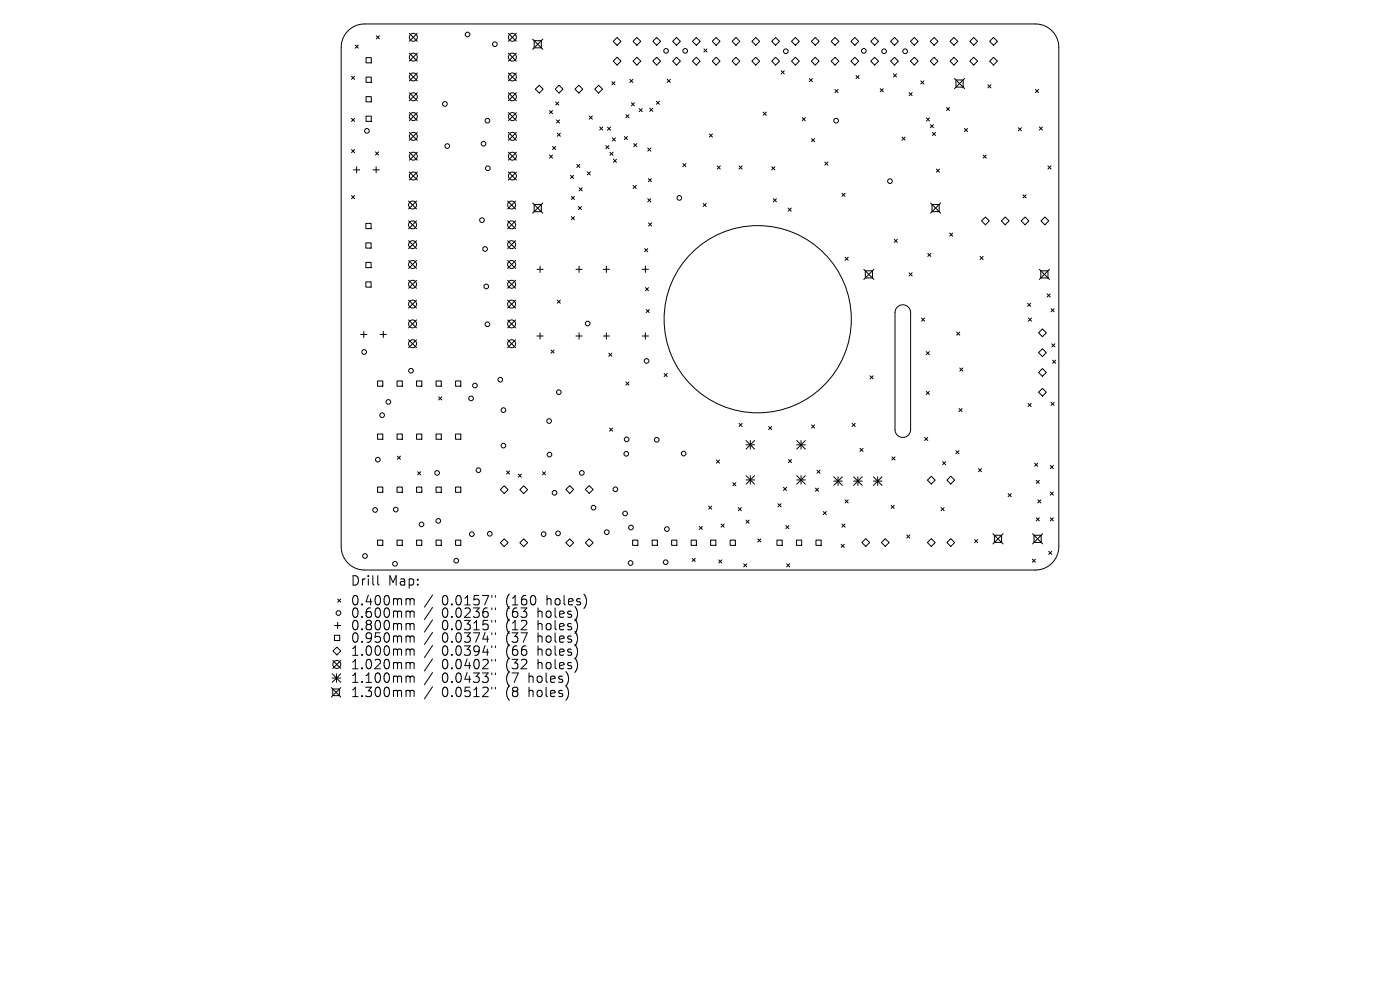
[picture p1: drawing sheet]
<svg xmlns="http://www.w3.org/2000/svg" width="297mm" height="210mm" viewBox="0 0 297 210" stroke-linecap="round" stroke-linejoin="round" font-family="sans-serif">
<defs><g id="words">
<g font-size="2.8">
<text x="74.3" y="124.5">Drill</text>
<text x="82.3" y="124.5">Map:</text>
<text x="74.3" y="128.7">0.400mm</text>
<text x="74.3" y="131.3">0.600mm</text>
<text x="93.7" y="128.7">0.0157&quot;</text>
<text x="93.7" y="131.3">0.0236&quot;</text>
<text x="107.5" y="128.7">(160</text>
<text x="107.5" y="131.3">(63</text>
<text x="114.3" y="131.3">holes)</text>
<text x="116.2" y="128.7">holes)</text>
<text x="74.3" y="134">0.800mm</text>
<text x="74.3" y="136.6">0.950mm</text>
<text x="93.7" y="134">0.0315&quot;</text>
<text x="93.7" y="136.6">0.0374&quot;</text>
<text x="107.5" y="134">(12</text>
<text x="107.5" y="136.6">(37</text>
<text x="114.3" y="134">holes)</text>
<text x="114.3" y="136.6">holes)</text>
<text x="74.3" y="139.4">1.000mm</text>
<text x="74.3" y="142.3">1.020mm</text>
<text x="93.7" y="139.4">0.0394&quot;</text>
<text x="93.7" y="142.3">0.0402&quot;</text>
<text x="107.5" y="139.4">(66</text>
<text x="107.5" y="142.3">(32</text>
<text x="114.3" y="139.4">holes)</text>
<text x="114.3" y="142.3">holes)</text>
<text x="74.3" y="145.1">1.100mm</text>
<text x="74.3" y="148.2">1.300mm</text>
<text x="93.7" y="145.1">0.0433&quot;</text>
<text x="93.7" y="148.2">0.0512&quot;</text>
<text x="107.5" y="145.1">(7</text>
<text x="107.5" y="148.2">(8</text>
<text x="112.4" y="145.1">holes)</text>
<text x="112.4" y="148.2">holes)</text>
</g>
</g></defs>
<g fill="none" stroke="#000" stroke-width=".21">
<path d="M73.8 6.5a5 5 0 0 1 3.5-1.4h142.4a5 5 0 0 1 4.9 4.9v106a5 5 0 0 1-4.9 4.9h-142.4a5 5 0 0 1-4.9-4.9v-106a5 5 0 0 1 1.4-3.5zM74.6 16.2l.6 .6M75.2 16.2l-.6 .6M75.4 9.6l.6 .6M76 9.6l-.6 .6M77.7 12.2h1.1v1.1h-1.1zM77.7 16.4h1.1v1.1h-1.1zM79.8 7.6l.7 .6M80.5 7.6l-.7 .6M86.8 7.1l1.7 1.7M86.8 11.3l1.7 1.7M86.8 15.5l1.7 1.7"/>
<path d="M86.8 19.7l1.7 1.7M88.5 7.1l-1.7 1.7M88.5 11.3l-1.7 1.7M88.5 15.5l-1.7 1.7M88.5 19.7l-1.7 1.7M107.9 7.1l1.6 1.7M107.9 11.3l1.6 1.7M107.9 15.5l1.6 1.7M107.9 19.7l1.6 1.7M109.5 7.1l-1.6 1.7M109.5 11.3l-1.6 1.7M109.5 15.5l-1.6 1.7"/>
<path d="M109.5 19.7l-1.6 1.7M113.6 18.9l.8-.8 .8 .8-.8 .8zM117.8 18.9l.8-.8 .8 .8-.8 .8zM122 18.9l.8-.8 .8 .8-.8 .8zM126.2 18.9l.8-.8 .8 .8-.8 .8zM129.8 17.3l.7 .7M130.1 13l.8-.9 .8 .9-.8 .8zM130.5 17.3l-.7 .7M130.9 7.9l.8 .9-.8 .8-.8-.8zM133.6 16.8l.7 .7M134.3 16.8l-.7 .7M134.3 8.8l.8-.9 .8 .9-.8 .8z"/>
<path d="M134.3 13l.8-.9 .8 .9-.8 .8zM138.5 8.8l.8-.9 .8 .9-.8 .8zM138.5 13l.8-.9 .8 .9-.8 .8zM141.6 16.8l.6 .7M142.2 16.8l-.6 .7M142.7 8.8l.8-.9 .8 .9-.8 .8zM142.7 13l.8-.9 .8 .9-.8 .8zM146.9 13l.8-.9 .9 .9-.9 .8zM147.7 7.9l.9 .9-.9 .8-.8-.8zM149.3 10.4l.7 .6M150 10.4l-.7 .6M151.1 13l.8-.9 .9 .9-.9 .8z"/>
<path d="M151.9 7.9l.9 .9-.9 .8-.8-.8zM155.3 13l.8-.9 .9 .9-.9 .8zM156.1 7.9l.9 .9-.9 .8-.8-.8zM159.5 8.8l.8-.9 .9 .9-.9 .8zM159.5 13l.8-.9 .9 .9-.9 .8zM163.7 8.8l.8-.9 .9 .9-.9 .8zM163.7 13l.8-.9 .9 .9-.9 .8zM165.7 15l.7 .7M166.4 15l-.7 .7M167.9 8.8l.8-.9 .9 .9-.9 .8zM167.9 13l.8-.9 .9 .9-.9 .8zM171.7 16.7l.6 .6"/>
<path d="M172.1 8.8l.8-.9 .9 .9-.9 .8zM172.1 13l.8-.9 .9 .9-.9 .8zM172.3 16.7l-.6 .6M176.3 8.8l.8-.9 .9 .9-.9 .8zM176.3 13l.8-.9 .9 .9-.9 .8zM177.1 19l.7 .6M177.8 19l-.7 .6M180.5 8.8l.8-.9 .9 .9-.9 .8zM180.5 13l.8-.9 .9 .9-.9 .8zM181.6 16l.7 .7M182.3 16l-.7 .7M185.6 7.9l.8 .9-.8 .8-.9-.8z"/>
<path d="M185.6 12.1l.8 .9-.8 .8-.9-.8zM186.7 18.8l.7 .7M187.4 18.8l-.7 .7M188.9 8.8l.9-.9 .8 .9-.8 .8zM188.9 13l.9-.9 .8 .9-.8 .8zM189.5 15.7l.7 .6M190.2 15.7l-.7 .6M192.9 19.6l.6 .7M193.1 13l.9-.9 .8 .9-.8 .8zM193.5 19.6l-.6 .7M194 7.9l.8 .9-.8 .8-.9-.8zM195.3 17.2l.7 .6"/>
<path d="M196 17.2l-.7 .6M197.3 8.8l.9-.9 .8 .9-.8 .8zM197.3 13l.9-.9 .8 .9-.8 .8zM201.5 8.8l.9-.9 .8 .9-.8 .8zM201.5 13l.9-.9 .8 .9-.8 .8zM205.7 8.8l.9-.9 .8 .9-.8 .8zM205.7 13l.9-.9 .8 .9-.8 .8zM209.6 18l.6 .7M209.9 8.8l.9-.9 .8 .9-.8 .8zM209.9 13l.9-.9 .8 .9-.8 .8zM210.2 18l-.6 .7M219.7 19l.6 .6"/>
<path d="M220.3 19l-.6 .6M74.6 25.1l.6 .7M74.6 31.7l.6 .7M75 36h1.3M75.2 25.1l-.6 .7M75.2 31.7l-.6 .7M75.7 35.4v1.3M77.7 20.5h1.1v1.1h-1.1zM77.7 24.6h1.1v1.1h-1.1zM79.1 36h1.4M79.7 32.2l.6 .7M79.8 35.4v1.3"/>
<path d="M80.3 32.2l-.6 .7M86.8 23.9l1.7 1.7M86.8 28.1l1.7 1.7M86.8 32.3l1.7 1.7M86.8 36.5l1.7 1.7M88.5 23.9l-1.7 1.7M88.5 28.1l-1.7 1.7M88.5 32.3l-1.7 1.7M88.5 36.5l-1.7 1.7M107.9 23.9l1.6 1.7M107.9 36.5l1.6 1.7M107.9 28.1l1.6 1.7"/>
<path d="M107.9 32.3l1.6 1.7M109.5 23.9l-1.6 1.7M109.5 28.1l-1.6 1.7M109.5 32.3l-1.6 1.7M109.5 36.5l-1.6 1.7M116.6 23.5l.6 .6M116.6 32.9l.6 .6M117.2 23.5l-.6 .6M117.2 32.9l-.6 .6M117.2 31.1l.7 .6M117.9 31.1l-.7 .6M117.9 21.6l.6 .7"/>
<path d="M118.1 25.4l.6 .7M118.2 28.3l.7 .6M118.5 21.6l-.6 .7M118.7 25.4l-.6 .7M118.9 28.3l-.7 .6M121 37.2l.7 .6M121.7 37.2l-.7 .6M122.4 34.9l.6 .6M122.9 39.8l.6 .7M123 34.9l-.6 .6M123.5 39.8l-.6 .7M124.6 36.4l.6 .7"/>
<path d="M125 24.6l.7 .7M125.2 36.4l-.6 .7M125.7 24.6l-.7 .7M127.2 26.9l.7 .7M127.9 26.9l-.7 .7M128.5 30.9l.7 .6M128.9 27l.6 .6M129.2 30.9l-.7 .6M129.4 32.3l.7 .7M129.5 27l-.6 .6M129.9 29.2l.7 .7M130.1 32.3l-.7 .7"/>
<path d="M130.1 33.8l.7 .6M130.6 29.2l-.7 .7M130.8 33.8l-.7 .6M132.4 29l.7 .6M132.8 24.3l.6 .7M133.1 29l-.7 .6M133.4 24.3l-.6 .7M133.9 21.8l.7 .7M134.3 39.3l.7 .7M134.4 30.5l.7 .6M134.6 21.8l-.7 .7M135 39.3l-.7 .7"/>
<path d="M135.1 30.5l-.7 .6M135.6 23l.7 .7M136.3 23l-.7 .7M137.4 31.4l.7 .7M137.5 37.9l.7 .7M137.8 23l.7 .6M138.1 31.4l-.7 .7M138.2 37.9l-.7 .7M138.5 23l-.7 .6M139.2 21.5l.7 .6M139.9 21.5l-.7 .6M144.9 34.7l.6 .7"/>
<path d="M145.5 34.7l-.6 .7M150.5 28.4l.6 .7M151.1 28.4l-.6 .7M152.1 35.2l.7 .7M152.8 35.2l-.7 .7M156.8 35.2l.6 .7M157.4 35.2l-.6 .7M161.9 23.8l.7 .6M162.6 23.8l-.7 .6M163.7 35.4l.7 .6M164.4 35.4l-.7 .6M170.2 24.9l.6 .7"/>
<path d="M170.8 24.9l-.6 .7M172.2 29.4l.6 .7M172.8 29.4l-.6 .7M175 34.4l.6 .6M175.6 34.4l-.6 .6M191.4 29.1l.6 .6M192 29.1l-.6 .6M196.5 25l.7 .7M197.2 25l-.7 .7M197.4 26.4l.6 .7M197.8 28.1l.7 .6M198 26.4l-.6 .7"/>
<path d="M198.5 28.1l-.7 .6M198.6 35.9l.7 .6M199.3 35.9l-.7 .6M200.8 22.8l.7 .7M201.5 22.8l-.7 .7M204.6 27.3l.7 .6M205.3 27.3l-.7 .6M208.6 32.9l.6 .6M209.2 32.9l-.6 .6M216 27.1l.7 .7M216.7 27.1l-.7 .7M220.5 26.9l.6 .7"/>
<path d="M221.1 26.9l-.6 .7M222.3 35.2l.7 .7M223 35.2l-.7 .7M74.6 41.5l.6 .7M75.2 41.5l-.6 .7M77.6 47.4h1.1v1.1h-1.1zM77.6 51.5h1.1v1.1h-1.1zM77.6 55.7h1.1v1.1h-1.1zM77.6 59.8h1.1v1.1h-1.1zM86.7 42.6l1.7 1.7M86.7 46.9l1.7 1.6M86.7 51.1l1.7 1.6"/>
<path d="M86.7 55.3l1.7 1.6M86.7 59.5l1.7 1.6M88.4 59.5l-1.7 1.6M88.4 42.6l-1.7 1.7M88.4 46.9l-1.7 1.6M88.4 51.1l-1.7 1.6M88.4 55.3l-1.7 1.6M107.7 42.6l1.7 1.7M107.7 46.9l1.7 1.6M107.7 51.1l1.7 1.6M107.7 55.3l1.7 1.6M107.7 59.5l1.7 1.6"/>
<path d="M109.4 42.6l-1.7 1.7M109.4 46.9l-1.7 1.6M109.4 51.1l-1.7 1.6M109.4 55.3l-1.7 1.6M109.4 59.5l-1.7 1.6M113.9 57.1h1.3M114.6 56.5v1.3M121.2 41.7l.7 .6M121.2 46l.7 .6M121.9 41.7l-.7 .6M121.9 46l-.7 .6M122.2 57.1h1.3"/>
<path d="M122.7 43.8l.6 .7M122.9 56.5v1.3M123.3 43.8l-.6 .7M128 57.1h1.3M128.6 56.5v1.3M136.3 57.1h1.3M136.8 52.7l.6 .7M136.9 56.5v1.3M137.4 52.7l-.6 .7M137.4 42.2l.7 .6M137.6 47.3l.6 .6M138.1 42.2l-.7 .6"/>
<path d="M138.2 47.3l-.6 .6M149.2 43.1l.6 .7M149.8 43.1l-.6 .7M164.1 42.2l.6 .6M164.7 42.2l-.6 .6M167.2 44.1l.7 .7M167.9 44.1l-.7 .7M178.6 41l.7 .7M179.3 41l-.7 .7M179.3 54.6l.6 .6M179.9 54.6l-.6 .6M189.7 50.8l.7 .6"/>
<path d="M190.4 50.8l-.7 .6M192.9 57.9l.6 .6M193.5 57.9l-.6 .6M196.8 53.7l.7 .7M197.5 53.7l-.7 .7M201.5 49.4l.6 .7M202.1 49.4l-.6 .7M207.9 54.4l.7 .7M208.2 46.9l.9-.9 .8 .9-.8 .8zM208.6 54.4l-.7 .7M212.4 46.9l.9-.9 .8 .9-.8 .8zM216.6 46.9l.9-.9 .8 .9-.8 .8z"/>
<path d="M217 41.3l.7 .7M217.7 41.3l-.7 .7M221.7 46l.8 .9-.8 .8-.9-.8zM76.5 70.9h1.3M77.2 70.3v1.3M80.7 70.9h1.3M81.3 70.3v1.3M86.7 63.7l1.7 1.7M86.7 67.9l1.7 1.7M86.7 72.1l1.7 1.7M88.4 63.7l-1.7 1.7M88.4 67.9l-1.7 1.7"/>
<path d="M88.4 72.1l-1.7 1.7M107.7 67.9l1.7 1.7M107.7 72.1l1.7 1.7M107.7 63.7l1.7 1.7M109.4 72.1l-1.7 1.7M109.4 63.7l-1.7 1.7M109.4 67.9l-1.7 1.7M113.9 71.3h1.3M114.6 70.6v1.3M116.9 74.3l.7 .6M117.6 74.3l-.7 .6M118.2 63.7l.7 .6"/>
<path d="M118.9 63.7l-.7 .6M122.2 71.3h1.3M122.9 70.6v1.3M128 71.3h1.3M128.6 70.6v1.3M129.1 74.9l.7 .7M129.8 74.9l-.7 .7M136.3 71.3h1.3M136.9 70.6v1.3M136.9 61l.7 .7M137.1 65.6l.6 .7M137.6 61l-.7 .7"/>
<path d="M137.7 65.6l-.6 .7M140.9 79.2l.7 .7M141.6 79.2l-.7 .7M184.6 79.7l.6 .7M185.2 79.7l-.6 .7M190.4 65.1a1.65 1.65 0 0 1 1.8-.3 1.65 1.65 0 0 1 1 1.5v24.8a1.65 1.65 0 0 1-1.7 1.7 1.65 1.65 0 0 1-1.6-1.7v-24.8l.1-.7zM195.5 67.5l.7 .6M196.2 67.5l-.7 .6M196.5 74.6l.7 .6M197.2 74.6l-.7 .6M202.9 70.4l.7 .7M203.6 70.4l-.7 .7"/>
<path d="M203.6 78.1l.7 .6M204.3 78.1l-.7 .6M218 64.3l.7 .7M218.2 67.5l.6 .6M218.7 64.3l-.7 .7M218.8 67.5l-.6 .6M221.1 69.8l.9 .8-.9 .8-.8-.8zM221.1 74l.9 .8-.9 .8-.8-.8zM221.1 78.2l.9 .8-.9 .8-.8-.8zM222.1 62.3l.7 .7M222.8 62.3l-.7 .7M223 65.5l.6 .6"/>
<path d="M223.1 72.9l.7 .7M223.3 76.4l.7 .7M223.6 65.5l-.6 .6M223.8 72.9l-.7 .7M224 76.4l-.7 .7M80.1 80.8h1.1v1.1h-1.1zM80.1 92.1h1.1v1.1h-1.1zM84.2 80.8h1.1v1.1h-1.1zM84.2 92.1h1.1v1.1h-1.1zM84.3 96.8l.7 .6M85 96.8l-.7 .6M88.4 80.8h1.1v1.1h-1.1z"/>
<path d="M88.4 92.1h1.1v1.1h-1.1zM92.5 80.8h1.1v1.1h-1.1zM92.5 92.1h1.1v1.1h-1.1zM93.1 84.2l.6 .6M93.7 84.2l-.6 .6M96.6 80.8h1.2v1.1h-1.2zM96.6 92.1h1.2v1.1h-1.2zM107.5 99.9l.6 .7M108.1 99.9l-.6 .7M129.3 90.8l.7 .7M130 90.8l-.7 .7M132.8 81l.6 .7"/>
<path d="M133.4 81l-.6 .7M152 97.6l.6 .7M152.6 97.6l-.6 .7M156.8 89.8l.6 .7M157.4 89.8l-.6 .7M158.3 93.5l1.8 1.8M158.3 94.4h1.8M159.2 93.5v1.8M160.1 93.5l-1.8 1.8M163.1 90.5l.6 .6M163.7 90.5l-.6 .6M167.3 97.5l.6 .6"/>
<path d="M167.9 97.5l-.6 .6M169 94.4h1.8M169 93.5l1.8 1.8M169.9 93.5v1.8M170.8 93.5l-1.8 1.8M172.2 90.1l.6 .7M172.8 90.1l-.6 .7M173.3 99.7l.7 .7M174 99.7l-.7 .7M180.8 89.8l.6 .7M181.4 89.8l-.6 .7M182.4 95.1l.7 .7"/>
<path d="M183.1 95.1l-.7 .7M189.2 96.9l.7 .7M189.9 96.9l-.7 .7M196.2 92.8l.6 .7M196.5 83l.7 .7M196.8 92.8l-.6 .7M197.2 83l-.7 .7M200 97.9l.6 .7M200.6 97.9l-.6 .7M202.8 95.6l.6 .7M203.4 95.6l-.6 .7M203.4 86.7l.7 .6"/>
<path d="M204.1 86.7l-.7 .6M207.6 99.4l.6 .7M208.2 99.4l-.6 .7M218.1 85.6l.7 .6M218.8 85.6l-.7 .6M219.5 98.3l.7 .6M220.2 98.3l-.7 .6M221.1 82.4l.9 .8-.9 .8-.8-.8zM222.8 98.7l.7 .7M223 85.3l.6 .7M223.5 98.7l-.7 .7M223.6 85.3l-.6 .7"/>
<path d="M80.1 103.3h1.1v1.1h-1.1zM80.1 114.6h1.1v1.1h-1.1zM84.2 103.3h1.1v1.1h-1.1zM84.2 114.6h1.1v1.1h-1.1zM88.4 103.3h1.1v1.1h-1.1zM88.4 114.6h1.1v1.1h-1.1zM88.6 100.1l.7 .6M89.3 100.1l-.7 .6M92.5 103.3h1.1v1.1h-1.1zM92.5 114.6h1.1v1.1h-1.1zM96.6 103.3h1.2v1.1h-1.2zM96.6 114.6h1.2v1.1h-1.2z"/>
<path d="M107 103l.8 .9-.8 .8-.9-.8zM107 114.3l.8 .8-.8 .9-.9-.9zM109.9 100.6l.7 .6M110.6 100.6l-.7 .6M111.1 103l.8 .9-.8 .8-.8-.8zM111.1 114.3l.8 .8-.8 .9-.8-.9zM115.1 100.1l.6 .6M115.7 100.1l-.6 .6M120 103.8l.9-.8 .8 .8-.8 .9zM120 115.1l.9-.8 .8 .8-.8 .9zM124.2 103.8l.8-.8 .8 .8-.8 .9zM124.2 115.1l.8-.8 .8 .8-.8 .9z"/>
<path d="M134.2 114.6h1.1v1.1h-1.1zM138.3 114.6h1.2v1.1h-1.2zM142.5 114.6h1.1v1.1h-1.1zM146.6 114.6h1.1v1.1h-1.1zM146.8 118.4l.7 .7M147.5 118.4l-.7 .7M148.3 111.7l.7 .6M149 111.7l-.7 .6M150.3 107.4l.7 .6M150.8 114.6h1.1v1.1h-1.1zM151 107.4l-.7 .6M152.5 118.8l.6 .6"/>
<path d="M153 111.2l.6 .6M153.1 118.8l-.6 .6M153.6 111.2l-.6 .6M154.9 114.6h1.1v1.1h-1.1zM155.5 102.4l.6 .6M156.1 102.4l-.6 .6M156.6 107.7l.7 .6M157.3 107.7l-.7 .6M157.8 119.6l.6 .7M158.3 110.3l.6 .7M158.3 100.9l1.8 1.8M158.3 101.8h1.8"/>
<path d="M158.4 119.6l-.6 .7M158.9 110.3l-.6 .7M159.2 100.9v1.8M160.1 100.9l-1.8 1.8M160.7 114.3l.7 .7M161.4 114.3l-.7 .7M164.8 114.6h1.1v1.1h-1.1zM165 106.9l.7 .6M165.7 106.9l-.7 .6M166.2 103.4l.7 .6M166.7 111.5l.7 .7M166.9 103.4l-.7 .6"/>
<path d="M166.9 119.6l.6 .7M167.4 111.5l-.7 .7M167.5 119.6l-.6 .7M169 114.6h1.1v1.1h-1.1zM169 101.8h1.8M169 100.9l1.8 1.8M169.9 100.9v1.8M170.8 100.9l-1.8 1.8M173 103.5l.7 .7M173.1 114.6h1.1v1.1h-1.1zM173.7 103.5l-.7 .7M174.6 108.5l.7 .7"/>
<path d="M175.3 108.5l-.7 .7M176.9 101.1l1.8 1.9M176.9 102.1h1.8M177.8 101.1v1.9M178.5 115.5l.6 .6M178.6 111.2l.7 .6M178.7 101.1l-1.8 1.9M179.1 115.5l-.6 .6M179.3 111.2l-.7 .6M179.3 106l.6 .7M179.9 106l-.6 .7M181.1 102.1h1.8"/>
<path d="M181.1 101.1l1.8 1.9M182 101.1v1.9M182.8 115.1l.9-.8 .8 .8-.8 .8zM182.9 101.1l-1.8 1.9M185.3 102.1h1.8M185.3 101.1l1.8 1.9M186.2 101.1v1.9M187 115.1l.8-.8 .8 .8-.8 .8zM187.1 101.1l-1.8 1.9M189 107.2l.7 .6M189.7 107.2l-.7 .6M192.4 113.5l.6 .6"/>
<path d="M193 113.5l-.6 .6M197.6 101l.8 .8-.8 .9-.9-.9zM197.6 114.3l.8 .8-.8 .8-.9-.8zM199.6 107.7l.7 .6M200.3 107.7l-.7 .6M200.9 101.8l.8-.8 .8 .8-.8 .9zM200.9 115.1l.8-.8 .8 .8-.8 .8zM206.8 114.5l.6 .6M207.4 114.5l-.6 .6M213.9 104.7l.6 .7M214.5 104.7l-.6 .7M219 118.6l.7 .7"/>
<path d="M219.7 118.6l-.7 .7M219.8 101.9l.7 .7M219.8 109.8l.7 .7M220.2 106l.6 .7M220.5 101.9l-.7 .7M220.5 109.8l-.7 .7M220.8 106l-.6 .7M222.5 116.9l.6 .7M222.8 104.4l.7 .6M222.8 109.8l.7 .7M223.1 116.9l-.6 .7M223.5 104.4l-.7 .6"/>
<path d="M223.5 109.8l-.7 .7M70.6 138.1l.9-.8 .8 .8-.8 .8zM71 134.8h1.1v1.1h-1.1zM71 132.7h1.3M71.6 127.1l.7 .6M71.6 132v1.3M72.3 127.1l-.7 .6M80.1 122.1v1.7l.3 .3M86.4 127l.5 .1 .1 .2M86.4 129.6l.5 .1 .1 .2M86.4 132.3l.5 .1 .1 .2M86.4 134.9l.5 .1 .1 .2"/>
<path d="M86.4 137.7l.5 .1 .1 .2M87 127.3l.3-.3 .5 .1 .1 1.2M87 127.3v1M87 129.9v1.1M87 132.6v1M87 135.2v1M87 138v1M87 129.9l.3-.3 .5 .1 .1 1.3M87 132.6l.3-.3 .5 .1 .1 1.2M87 135.2l.3-.3 .5 .1 .1 1.2M87 138l.3-.3 .5 .1 .1 1.2M91.8 126.2l-1.8 2.6"/>
<path d="M91.8 128.9l-1.8 2.5M91.8 131.5l-1.8 2.6M91.8 134.1l-1.8 2.6M91.8 136.9l-1.8 2.6M91.8 139.8l-1.8 2.5M104.3 126.3v.4M104.3 129v.3M104.3 131.6v.4M104.3 134.2v.4M104.3 137v.4M104.3 139.9v.3M105.1 126.3v.4"/>
<path d="M105.1 129v.3M105.1 131.6v.4M105.1 134.2v.4M105.1 137v.4M105.1 139.9v.3M70.3 145.9l2 2M70.5 142.9l1.8 1.8M70.5 143.8h1.8M70.6 146.2h1.4v1.4h-1.4zM70.6 140.1l1.7 1.7M71.4 142.9v1.8M72.3 140.1l-1.7 1.7"/>
<path d="M72.3 142.9l-1.8 1.8M72.3 145.9l-2 2M86.4 140.5l.5 .1 .1 .2M86.4 143.4l.5 .1 .1 .2M86.4 146.4l.5 .1 .1 .2M87 140.8v1.1M87 143.7v1.1M87 146.7v1.1M87 140.8l.3-.3 .5 .1 .1 1.3M87 143.7l.3-.3 .5 .1 .1 1.3M87 146.7l.3-.3 .5 .1 .1 1.3M91.8 142.7l-1.8 2.5"/>
<path d="M91.8 145.7l-1.8 2.6M104.3 142.8v.3M104.3 145.8v.4M105.1 142.8v.3M105.1 145.8v.4"/>
<circle cx="87.7" cy="16.3" r=".84"/>
<circle cx="87.7" cy="7.9" r=".84"/>
<circle cx="87.7" cy="12.1" r=".84"/>
<circle cx="99.2" cy="7.3" r=".5"/>
<circle cx="105" cy="9.4" r=".5"/>
<circle cx="108.7" cy="16.3" r=".84"/>
<circle cx="108.7" cy="7.9" r=".84"/>
<circle cx="108.7" cy="12.1" r=".84"/>
<circle cx="141.3" cy="10.8" r=".5"/>
<circle cx="145.4" cy="10.8" r=".5"/>
<circle cx="166.7" cy="10.9" r=".5"/>
<circle cx="183.3" cy="10.8" r=".5"/>
<circle cx="187.6" cy="10.9" r=".5"/>
<circle cx="192" cy="10.9" r=".5"/>
<circle cx="77.8" cy="27.8" r=".5"/>
<circle cx="87.7" cy="24.7" r=".84"/>
<circle cx="87.7" cy="37.3" r=".84"/>
<circle cx="87.7" cy="28.9" r=".84"/>
<circle cx="87.7" cy="33.1" r=".84"/>
<circle cx="87.7" cy="20.5" r=".84"/>
<circle cx="94.4" cy="22" r=".5"/>
<circle cx="94.9" cy="31" r=".5"/>
<circle cx="102.6" cy="30.5" r=".5"/>
<circle cx="103.4" cy="25.6" r=".5"/>
<circle cx="103.5" cy="35.7" r=".5"/>
<circle cx="108.7" cy="24.7" r=".84"/>
<circle cx="108.7" cy="37.3" r=".84"/>
<circle cx="108.7" cy="28.9" r=".84"/>
<circle cx="108.7" cy="33.1" r=".84"/>
<circle cx="108.7" cy="20.5" r=".84"/>
<circle cx="177.4" cy="25.6" r=".5"/>
<circle cx="188.8" cy="38.4" r=".5"/>
<circle cx="87.5" cy="51.9" r=".84"/>
<circle cx="87.5" cy="43.5" r=".84"/>
<circle cx="87.5" cy="56.1" r=".84"/>
<circle cx="87.5" cy="47.7" r=".84"/>
<circle cx="102.2" cy="46.7" r=".5"/>
<circle cx="102.9" cy="52.8" r=".5"/>
<circle cx="108.5" cy="51.9" r=".84"/>
<circle cx="108.5" cy="43.5" r=".84"/>
<circle cx="108.5" cy="56.1" r=".84"/>
<circle cx="108.5" cy="47.7" r=".84"/>
<circle cx="144.1" cy="42" r=".5"/>
<circle cx="77.3" cy="74.7" r=".5"/>
<circle cx="87.2" cy="78.6" r=".5"/>
<circle cx="87.5" cy="60.3" r=".84"/>
<circle cx="87.5" cy="64.5" r=".84"/>
<circle cx="87.5" cy="72.9" r=".84"/>
<circle cx="87.5" cy="68.7" r=".84"/>
<circle cx="103.2" cy="60.8" r=".5"/>
<circle cx="103.4" cy="68.8" r=".5"/>
<circle cx="108.5" cy="60.3" r=".84"/>
<circle cx="108.5" cy="64.5" r=".84"/>
<circle cx="108.5" cy="72.9" r=".84"/>
<circle cx="108.5" cy="68.7" r=".84"/>
<circle cx="124.7" cy="68.6" r=".5"/>
<circle cx="137.2" cy="76.6" r=".5"/>
<circle cx="160.7" cy="67.7" r="19.9"/>
<circle cx="80.2" cy="97.5" r=".5"/>
<circle cx="81.1" cy="88.1" r=".5"/>
<circle cx="82.4" cy="85.3" r=".5"/>
<circle cx="99.9" cy="84.5" r=".5"/>
<circle cx="100.8" cy="81.8" r=".5"/>
<circle cx="101.5" cy="99.7" r=".5"/>
<circle cx="106.1" cy="80.5" r=".5"/>
<circle cx="106.8" cy="87" r=".5"/>
<circle cx="106.8" cy="94.5" r=".5"/>
<circle cx="116.5" cy="89.3" r=".5"/>
<circle cx="116.6" cy="96.4" r=".5"/>
<circle cx="118.5" cy="83.2" r=".5"/>
<circle cx="132.9" cy="96.3" r=".5"/>
<circle cx="132.9" cy="93.2" r=".5"/>
<circle cx="139.3" cy="93.3" r=".5"/>
<circle cx="145" cy="96.2" r=".5"/>
<circle cx="77.4" cy="117.9" r=".5"/>
<circle cx="79.6" cy="108.2" r=".5"/>
<circle cx="83.8" cy="119.6" r=".5"/>
<circle cx="84" cy="108.1" r=".5"/>
<circle cx="89.4" cy="111.2" r=".5"/>
<circle cx="92.7" cy="100.3" r=".5"/>
<circle cx="93" cy="110.5" r=".5"/>
<circle cx="96.8" cy="118.9" r=".5"/>
<circle cx="100.1" cy="113.3" r=".5"/>
<circle cx="103.9" cy="113.2" r=".5"/>
<circle cx="115.3" cy="113.3" r=".5"/>
<circle cx="117.6" cy="104.5" r=".5"/>
<circle cx="118.4" cy="113.1" r=".5"/>
<circle cx="123.4" cy="100.3" r=".5"/>
<circle cx="125.9" cy="107.7" r=".5"/>
<circle cx="128.7" cy="112.9" r=".5"/>
<circle cx="130.5" cy="103.8" r=".5"/>
<circle cx="132.6" cy="108.9" r=".5"/>
<circle cx="133.8" cy="119.4" r=".5"/>
<circle cx="133.9" cy="111.9" r=".5"/>
<circle cx="141.2" cy="119.3" r=".5"/>
<circle cx="141.5" cy="112.2" r=".5"/>
<circle cx="71.8" cy="130" r=".5"/>
<circle cx="71.5" cy="141" r=".84"/>
</g>
<g fill="none" stroke="#000" stroke-width=".22">
<path d="M113 8.3l2.2 2.2M113.3 8.6h1.5v1.5h-1.5zM115.2 8.3l-2.2 2.2M202.5 16.6l2.1 2.2M202.8 17h1.5v1.5h-1.5zM204.6 16.6l-2.1 2.2M113 43.1l2.2 2.1M113.3 43.4h1.5v1.5h-1.5zM115.2 43.1l-2.2 2.1M183.3 57.1l2.1 2.2M183.6 57.4h1.5v1.6h-1.5zM185.4 57.1l-2.1 2.2"/>
<path d="M197.4 43.1l2.2 2.1M197.7 43.4h1.5v1.5h-1.5zM199.6 43.1l-2.2 2.1M220.5 57.1l2.1 2.2M220.8 57.4h1.5v1.6h-1.5zM222.6 57.1l-2.1 2.2M210.6 113.2l2.2 2.2M211 113.5h1.5v1.6h-1.5zM212.8 113.2l-2.2 2.2M219 113.2l2.2 2.2M219.4 113.5h1.5v1.6h-1.5zM221.2 113.2l-2.2 2.2"/>
</g>
<use href="#words"/>
</svg>
